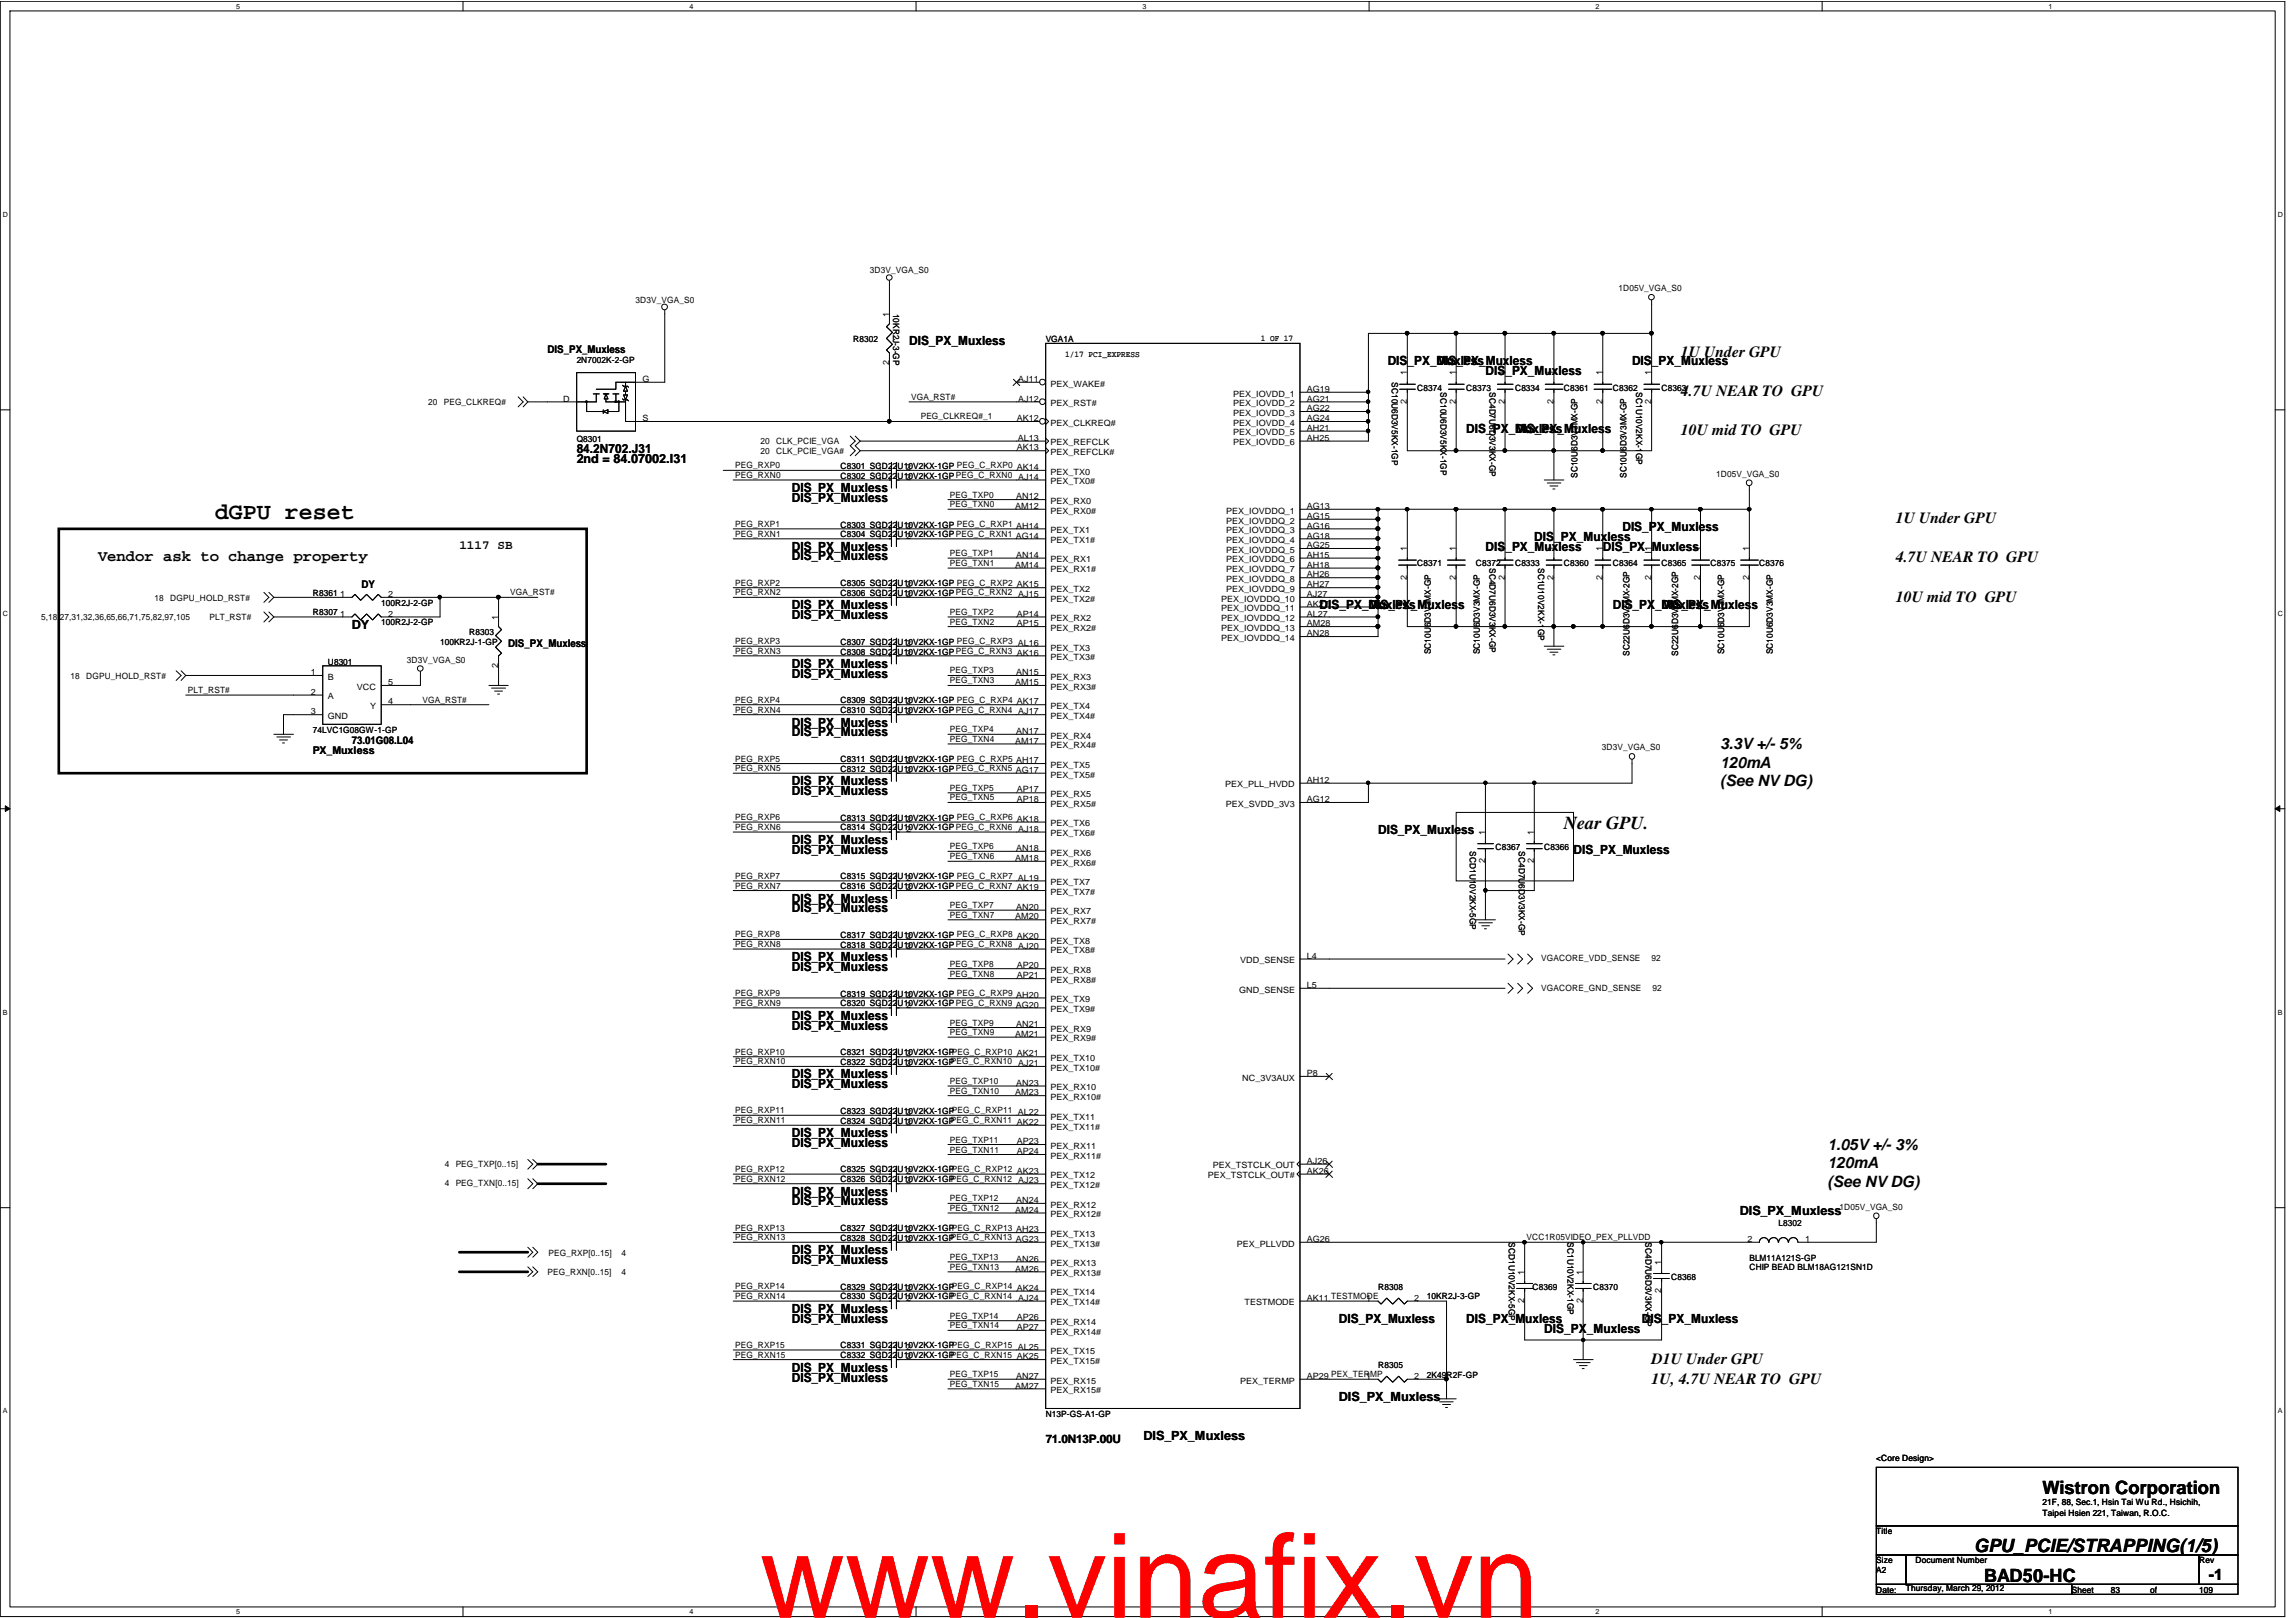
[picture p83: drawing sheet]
<svg xmlns="http://www.w3.org/2000/svg" width="275mm" height="194mm" viewBox="0 0 275 194" stroke-linecap="round" stroke-linejoin="round" font-family="sans-serif">
<defs><g id="words">
<text font-size="14.1" fill="#f00" x="91" y="193.8">www.vinafix.vn</text>
<text font-size="2.8" x="25.8" y="62.2">dGPU reset</text>
<g font-size="2.2">
<text x="187.3" y="99.3">Near GPU.</text>
<text x="244.7" y="178.9">Wistron Corporation</text>
<text x="236.5" y="186">GPU_PCIE/STRAPPING(1/5)</text>
<text x="237.7" y="189.5">BAD50-HC</text>
</g>
<g font-size="1.9">
<text x="201.4" y="47.5">4.7U NEAR TO GPU</text>
<text x="201.4" y="42.8">1U Under GPU</text>
<text x="201.4" y="52.2">10U mid TO GPU</text>
<text x="227.1" y="62.7">1U Under GPU</text>
<text x="11.7" y="67.3">Vendor ask to change property</text>
<text x="227.1" y="67.4">4.7U NEAR TO GPU</text>
<text x="227.1" y="72.1">10U mid TO GPU</text>
<text x="206.1" y="89.7">3.3V +/- 5%</text>
<text x="206.1" y="91.9">120mA</text>
<text x="206.1" y="94.2">(See NV DG)</text>
<text x="218.9" y="137.7">1.05V +/- 3%</text>
<text x="218.9" y="139.9">120mA</text>
<text x="218.9" y="142.1">(See NV DG)</text>
<text x="197.9" y="163.4">D1U Under GPU</text>
<text x="197.9" y="165.7">1U, 4.7U NEAR TO GPU</text>
<text x="264.6" y="189.2">-1</text>
</g>
<g font-size="1.5">
<text x="108.9" y="41.4">DIS_PX_Muxless</text>
<text x="166.2" y="43.7">DIS_PX_Muxless</text>
<text x="172.1" y="43.7">DIS_PX_Muxless</text>
<text x="178" y="44.9">DIS_PX_Muxless</text>
<text x="195.5" y="43.7">DIS_PX_Muxless</text>
<text x="175.6" y="51.9">DIS_PX_Muxless</text>
<text x="181.5" y="51.9">DIS_PX_Muxless</text>
<text x="69.1" y="55.4">2nd = 84.07002.I31</text>
<text x="69.1" y="54.3">84.2N702.J31</text>
<text x="94.8" y="58.9">DIS_PX_Muxless</text>
<text x="55" y="65.8">1117 SB</text>
<text x="94.8" y="66">DIS_PX_Muxless</text>
<text x="94.8" y="60.1">DIS_PX_Muxless</text>
<text x="178" y="66">DIS_PX_Muxless</text>
<text x="183.8" y="64.8">DIS_PX_Muxless</text>
<text x="192" y="66">DIS_PX_Muxless</text>
<text x="194.4" y="63.6">DIS_PX_Muxless</text>
<text x="94.8" y="67.1">DIS_PX_Muxless</text>
<text x="42.2" y="75.3">DY</text>
<text x="94.8" y="73">DIS_PX_Muxless</text>
<text x="94.8" y="74.1">DIS_PX_Muxless</text>
<text x="158.1" y="73">DIS_PX_Muxless</text>
<text x="163.9" y="73">DIS_PX_Muxless</text>
<text x="193.2" y="73">DIS_PX_Muxless</text>
<text x="199.1" y="73">DIS_PX_Muxless</text>
<text x="94.8" y="81.2">DIS_PX_Muxless</text>
<text x="94.8" y="80">DIS_PX_Muxless</text>
<text x="94.8" y="87">DIS_PX_Muxless</text>
<text x="94.8" y="88.2">DIS_PX_Muxless</text>
<text x="94.8" y="95.2">DIS_PX_Muxless</text>
<text x="94.8" y="94">DIS_PX_Muxless</text>
<text x="94.8" y="101.1">DIS_PX_Muxless</text>
<text x="165.1" y="99.9">DIS_PX_Muxless</text>
<text x="94.8" y="102.3">DIS_PX_Muxless</text>
<text x="188.5" y="102.3">DIS_PX_Muxless</text>
<text x="94.8" y="109.3">DIS_PX_Muxless</text>
<text x="94.8" y="108.1">DIS_PX_Muxless</text>
<text x="94.8" y="116.3">DIS_PX_Muxless</text>
<text x="94.8" y="115.1">DIS_PX_Muxless</text>
<text x="94.8" y="122.2">DIS_PX_Muxless</text>
<text x="94.8" y="123.3">DIS_PX_Muxless</text>
<text x="94.8" y="130.4">DIS_PX_Muxless</text>
<text x="94.8" y="129.2">DIS_PX_Muxless</text>
<text x="94.8" y="136.2">DIS_PX_Muxless</text>
<text x="94.8" y="137.4">DIS_PX_Muxless</text>
<text x="94.8" y="143.2">DIS_PX_Muxless</text>
<text x="94.8" y="144.4">DIS_PX_Muxless</text>
<text x="208.4" y="145.6">DIS_PX_Muxless</text>
<text x="94.8" y="151.4">DIS_PX_Muxless</text>
<text x="94.8" y="150.2">DIS_PX_Muxless</text>
<text x="94.8" y="157.3">DIS_PX_Muxless</text>
<text x="94.8" y="158.4">DIS_PX_Muxless</text>
<text x="160.4" y="158.4">DIS_PX_Muxless</text>
<text x="175.6" y="158.4">DIS_PX_Muxless</text>
<text x="185" y="159.6">DIS_PX_Muxless</text>
<text x="196.7" y="158.4">DIS_PX_Muxless</text>
<text x="94.8" y="164.3">DIS_PX_Muxless</text>
<text x="94.8" y="165.5">DIS_PX_Muxless</text>
<text x="160.4" y="167.8">DIS_PX_Muxless</text>
<text x="137" y="172.5">DIS_PX_Muxless</text>
</g>
<text font-size="1.4" x="125.3" y="172.8">71.0N13P.00U</text>
<g font-size="1.3">
<text x="65.6" y="42.3">DIS_PX_Muxless</text>
<text x="43.3" y="70.4">DY</text>
<text x="60.9" y="77.4">DIS_PX_Muxless</text>
<text x="42.2" y="89.2">73.01G08.L04</text>
<text x="37.5" y="90.3">PX_Muxless</text>
</g>
<g font-size="1">
<text x="104.2" y="32.7">3D3V_VGA_S0</text>
<text x="193.9" y="34.8">1D05V_VGA_S0</text>
<text x="76.1" y="36.3">3D3V_VGA_S0</text>
<text x="102.2" y="40.9">R8302</text>
<text x="106.5" y="37.9" transform="rotate(-90 106.5 37.9)">1</text>
<text x="107" y="37.6" transform="rotate(90 107 37.6)">10KR2J-3-GP</text>
<text x="125.3" y="40.9">VGA1A</text>
<text x="151" y="40.8">1 OF 17</text>
<text x="69.1" y="43.5">2N7002K-2-GP</text>
<text x="77" y="45.7">G</text>
<text x="106.5" y="43.7" transform="rotate(-90 106.5 43.7)">2</text>
<text x="109.1" y="47.9">VGA_RST#</text>
<text x="122" y="45.7">AJ11</text>
<text x="125.9" y="46.3">PEX_WAKE#</text>
<text x="127.6" y="42.8">1/17 PCI_EXPRESS</text>
<text x="147.7" y="47.5">PEX_IOVDD_1</text>
<text x="156.6" y="46.9">AG19</text>
<text x="166.7" y="45.8" transform="rotate(90 166.7 45.8)">SC10U6D3V5KX-1GP</text>
<text x="168.6" y="45" transform="rotate(-90 168.6 45)">1</text>
<text x="169.8" y="46.8">C8374</text>
<text x="172.6" y="47" transform="rotate(90 172.6 47)">SC10U6D3V5KX-1GP</text>
<text x="174.4" y="45" transform="rotate(-90 174.4 45)">1</text>
<text x="175.6" y="46.8">C8373</text>
<text x="178.4" y="47" transform="rotate(90 178.4 47)">SC4D7U6D3V3KX-GP</text>
<text x="180.3" y="45" transform="rotate(-90 180.3 45)">1</text>
<text x="181.5" y="46.8">C8334</text>
<text x="186.1" y="45" transform="rotate(-90 186.1 45)">1</text>
<text x="187.3" y="46.8">C8361</text>
<text x="192" y="45" transform="rotate(-90 192 45)">1</text>
<text x="193.2" y="46.8">C8362</text>
<text x="196" y="47" transform="rotate(90 196 47)">SC1U10V2KX-1GP</text>
<text x="197.8" y="45" transform="rotate(-90 197.8 45)">1</text>
<text x="199.1" y="46.8">C8363</text>
<text x="51.3" y="48.5">20</text>
<text x="53.2" y="48.5">PEG_CLKREQ#</text>
<text x="67.5" y="48.1">D</text>
<text x="69.1" y="53">Q8301</text>
<text x="77" y="50.4">S</text>
<text x="91.1" y="53.2">20</text>
<text x="93" y="53.2">CLK_PCIE_VGA</text>
<text x="110.3" y="50.2">PEG_CLKREQ#_1</text>
<text x="121.8" y="54">AK13</text>
<text x="121.8" y="50.4">AK12</text>
<text x="121.9" y="52.8">AL13</text>
<text x="122" y="48.1">AJ12</text>
<text x="125.9" y="53.4">PEX_REFCLK</text>
<text x="125.9" y="51">PEX_CLKREQ#</text>
<text x="125.9" y="48.7">PEX_RST#</text>
<text x="147.7" y="53.4">PEX_IOVDD_6</text>
<text x="147.7" y="52.2">PEX_IOVDD_5</text>
<text x="147.7" y="51">PEX_IOVDD_4</text>
<text x="147.7" y="49.8">PEX_IOVDD_3</text>
<text x="147.7" y="48.7">PEX_IOVDD_2</text>
<text x="156.6" y="52.8">AH25</text>
<text x="156.6" y="51.6">AH21</text>
<text x="156.6" y="50.4">AG24</text>
<text x="156.6" y="49.3">AG22</text>
<text x="156.6" y="48.1">AG21</text>
<text x="168.6" y="48.4" transform="rotate(-90 168.6 48.4)">2</text>
<text x="174.4" y="48.4" transform="rotate(-90 174.4 48.4)">2</text>
<text x="180.3" y="48.4" transform="rotate(-90 180.3 48.4)">2</text>
<text x="186.1" y="48.4" transform="rotate(-90 186.1 48.4)">2</text>
<text x="192" y="48.4" transform="rotate(-90 192 48.4)">2</text>
<text x="197.8" y="48.4" transform="rotate(-90 197.8 48.4)">2</text>
<text x="88.1" y="56.1">PEG_RXP0</text>
<text x="88.1" y="57.3">PEG_RXN0</text>
<text x="91.1" y="54.4">20</text>
<text x="93" y="54.4">CLK_PCIE_VGA#</text>
<text x="100.7" y="56.1">C8301 SCD22U10V2KX-1GP PEG_C_RXP0 AK14</text>
<text x="100.7" y="57.3">C8302 SCD22U10V2KX-1GPPEG_C_RXN0 AJ14</text>
<text x="105.1" y="56.3">1</text>
<text x="105.1" y="57.5">1</text>
<text x="108.5" y="56.3">2</text>
<text x="108.5" y="57.5">2</text>
<text x="113.8" y="59.6">PEG_TXP0</text>
<text x="121.7" y="59.8">AN12</text>
<text x="125.9" y="58">PEX_TX0#</text>
<text x="125.9" y="56.9">PEX_TX0</text>
<text x="125.9" y="54.5">PEX_REFCLK#</text>
<text x="189" y="57.3" transform="rotate(-90 189 57.3)">SC10U6D3V3MX-GP</text>
<text x="194.8" y="57.3" transform="rotate(-90 194.8 57.3)">SC10U6D3V3MX-GP</text>
<text x="205.6" y="57.1">1D05V_VGA_S0</text>
<text x="88.1" y="63.1">PEG_RXP1</text>
<text x="88.1" y="64.3">PEG_RXN1</text>
<text x="100.7" y="63.2">C8303 SCD22U10V2KX-1GP PEG_C_RXP1 AH14</text>
<text x="100.7" y="64.3">C8304 SCD22U10V2KX-1GPPEG_C_RXN1 AG14</text>
<text x="105.1" y="63.3">1</text>
<text x="105.1" y="64.5">1</text>
<text x="108.5" y="63.3">2</text>
<text x="108.5" y="64.5">2</text>
<text x="113.8" y="60.8">PEG_TXN0</text>
<text x="121.6" y="61">AM12</text>
<text x="125.9" y="65.1">PEX_TX1#</text>
<text x="125.9" y="63.9">PEX_TX1</text>
<text x="125.9" y="61.5">PEX_RX0#</text>
<text x="125.9" y="60.4">PEX_RX0</text>
<text x="146.9" y="65.1">PEX_IOVDDQ_4</text>
<text x="146.9" y="63.9">PEX_IOVDDQ_3</text>
<text x="146.9" y="62.7">PEX_IOVDDQ_2</text>
<text x="146.9" y="61.5">PEX_IOVDDQ_1</text>
<text x="156.6" y="65.7">AG25</text>
<text x="156.6" y="64.5">AG18</text>
<text x="156.6" y="63.3">AG16</text>
<text x="156.6" y="62.2">AG15</text>
<text x="156.6" y="61">AG13</text>
<text x="18.5" y="71.9">18</text>
<text x="20.4" y="71.9">DGPU_HOLD_RST#</text>
<text x="37.5" y="71.4">R8361</text>
<text x="40.7" y="71.5">1</text>
<text x="46.5" y="71.5">2</text>
<text x="61.1" y="71.3">VGA_RST#</text>
<text x="88.1" y="71.3">PEG_RXN2</text>
<text x="88.1" y="70.2">PEG_RXP2</text>
<text x="100.7" y="70.2">C8305 SCD22U10V2KX-1GP PEG_C_RXP2 AK15</text>
<text x="100.7" y="71.4">C8306 SCD22U10V2KX-1GPPEG_C_RXN2 AJ15</text>
<text x="105.1" y="70.4">1</text>
<text x="105.1" y="71.5">1</text>
<text x="108.5" y="70.4">2</text>
<text x="108.5" y="71.5">2</text>
<text x="113.8" y="67.8">PEG_TXN1</text>
<text x="113.8" y="66.6">PEG_TXP1</text>
<text x="121.6" y="68">AM14</text>
<text x="121.7" y="66.8">AN14</text>
<text x="125.9" y="70.9">PEX_TX2</text>
<text x="125.9" y="68.6">PEX_RX1#</text>
<text x="125.9" y="67.4">PEX_RX1</text>
<text x="146.9" y="70.9">PEX_IOVDDQ_9</text>
<text x="146.9" y="69.7">PEX_IOVDDQ_8</text>
<text x="146.9" y="68.6">PEX_IOVDDQ_7</text>
<text x="146.9" y="67.4">PEX_IOVDDQ_6</text>
<text x="146.9" y="66.2">PEX_IOVDDQ_5</text>
<text x="156.6" y="70.4">AH27</text>
<text x="156.6" y="69.2">AH26</text>
<text x="156.6" y="68">AH18</text>
<text x="156.6" y="66.8">AH15</text>
<text x="156.6" y="71.5">AJ27</text>
<text x="168.6" y="69.5" transform="rotate(-90 168.6 69.5)">2</text>
<text x="168.6" y="66" transform="rotate(-90 168.6 66)">1</text>
<text x="169.8" y="67.8">C8371</text>
<text x="174.4" y="69.5" transform="rotate(-90 174.4 69.5)">2</text>
<text x="174.4" y="66" transform="rotate(-90 174.4 66)">1</text>
<text x="176.8" y="67.8">C8372</text>
<text x="178.4" y="68" transform="rotate(90 178.4 68)">SC4D7U6D3V3KX-GP</text>
<text x="180.3" y="69.5" transform="rotate(-90 180.3 69.5)">2</text>
<text x="180.3" y="66" transform="rotate(-90 180.3 66)">1</text>
<text x="181.5" y="67.8">C8333</text>
<text x="184.3" y="68" transform="rotate(90 184.3 68)">SC1U10V2KX-1GP</text>
<text x="186.1" y="69.5" transform="rotate(-90 186.1 69.5)">2</text>
<text x="186.1" y="66" transform="rotate(-90 186.1 66)">1</text>
<text x="187.3" y="67.8">C8360</text>
<text x="192" y="69.5" transform="rotate(-90 192 69.5)">2</text>
<text x="192" y="66" transform="rotate(-90 192 66)">1</text>
<text x="193.2" y="67.8">C8364</text>
<text x="197.8" y="69.5" transform="rotate(-90 197.8 69.5)">2</text>
<text x="197.8" y="66" transform="rotate(-90 197.8 66)">1</text>
<text x="199.1" y="67.8">C8365</text>
<text x="203.7" y="69.5" transform="rotate(-90 203.7 69.5)">2</text>
<text x="203.7" y="66" transform="rotate(-90 203.7 66)">1</text>
<text x="204.9" y="67.8">C8375</text>
<text x="209.5" y="69.5" transform="rotate(-90 209.5 69.5)">2</text>
<text x="209.5" y="66" transform="rotate(-90 209.5 66)">1</text>
<text x="210.8" y="67.8">C8376</text>
<text x="4.9" y="74.3">5,18,27,31,32,36,65,66,71,75,82,97,105</text>
<text x="25.1" y="74.3">PLT_RST#</text>
<text x="37.5" y="73.7">R8307</text>
<text x="40.7" y="73.9">1</text>
<text x="45.7" y="72.5">100R2J-2-GP</text>
<text x="45.7" y="74.9">100R2J-2-GP</text>
<text x="46.5" y="73.9">2</text>
<text x="52.7" y="77.2">100KR2J-1-GP</text>
<text x="56.2" y="76.1">R8303</text>
<text x="59.7" y="74.2" transform="rotate(-90 59.7 74.2)">1</text>
<text x="88.1" y="77.2">PEG_RXP3</text>
<text x="100.7" y="77.2">C8307 SCD22U10V2KX-1GP PEG_C_RXP3 AL16</text>
<text x="105.1" y="77.4">1</text>
<text x="108.5" y="77.4">2</text>
<text x="113.8" y="73.7">PEG_TXP2</text>
<text x="113.8" y="74.8">PEG_TXN2</text>
<text x="121.8" y="75">AP15</text>
<text x="121.8" y="73.9">AP14</text>
<text x="125.9" y="77.9">PEX_TX3</text>
<text x="125.9" y="75.6">PEX_RX2#</text>
<text x="125.9" y="74.4">PEX_RX2</text>
<text x="125.9" y="72.1">PEX_TX2#</text>
<text x="146.3" y="76.8">PEX_IOVDDQ_14</text>
<text x="146.3" y="75.6">PEX_IOVDDQ_13</text>
<text x="146.3" y="74.4">PEX_IOVDDQ_12</text>
<text x="146.3" y="73.2">PEX_IOVDDQ_11</text>
<text x="146.3" y="72.1">PEX_IOVDDQ_10</text>
<text x="156.6" y="76.2">AN28</text>
<text x="156.6" y="75">AM28</text>
<text x="156.6" y="73.9">AL27</text>
<text x="156.6" y="72.7">AK27</text>
<text x="8.4" y="81.3">18</text>
<text x="10.3" y="81.3">DGPU_HOLD_RST#</text>
<text x="22.5" y="83">PLT_RST#</text>
<text x="37.2" y="80.9">1</text>
<text x="37.2" y="83.2">2</text>
<text x="39.3" y="81.4">B</text>
<text x="39.3" y="83.8">A</text>
<text x="39.3" y="79.7">U8301</text>
<text x="42.8" y="82.6">VCC</text>
<text x="46.5" y="82.1">5</text>
<text x="48.7" y="79.4">3D3V_VGA_S0</text>
<text x="59.7" y="80" transform="rotate(-90 59.7 80)">2</text>
<text x="88.1" y="78.3">PEG_RXN3</text>
<text x="100.7" y="78.4">C8308 SCD22U10V2KX-1GPPEG_C_RXN3 AK16</text>
<text x="105.1" y="78.5">1</text>
<text x="108.5" y="78.5">2</text>
<text x="113.8" y="81.9">PEG_TXN3</text>
<text x="113.8" y="80.7">PEG_TXP3</text>
<text x="121.6" y="82.1">AM15</text>
<text x="121.7" y="80.9">AN15</text>
<text x="125.9" y="82.6">PEX_RX3#</text>
<text x="125.9" y="81.4">PEX_RX3</text>
<text x="125.9" y="79.1">PEX_TX3#</text>
<text x="171.4" y="78.4" transform="rotate(-90 171.4 78.4)">SC10U6D3V3MX-GP</text>
<text x="177.3" y="78.4" transform="rotate(-90 177.3 78.4)">SC10U6D3V3MX-GP</text>
<text x="195.2" y="78.6" transform="rotate(-90 195.2 78.6)">SC22U6D3V5MX-2GP</text>
<text x="201" y="78.6" transform="rotate(-90 201 78.6)">SC22U6D3V5MX-2GP</text>
<text x="206.5" y="78.4" transform="rotate(-90 206.5 78.4)">SC10U6D3V3MX-GP</text>
<text x="212.4" y="78.4" transform="rotate(-90 212.4 78.4)">SC10U6D3V3MX-GP</text>
<text x="37.2" y="85.6">3</text>
<text x="37.5" y="87.8">74LVC1G08GW-1-GP</text>
<text x="39.3" y="86.1">GND</text>
<text x="44.4" y="84.9">Y</text>
<text x="46.5" y="84.4">4</text>
<text x="50.6" y="84.2">VGA_RST#</text>
<text x="88.1" y="85.4">PEG_RXN4</text>
<text x="88.1" y="84.2">PEG_RXP4</text>
<text x="100.7" y="84.3">C8309 SCD22U10V2KX-1GP PEG_C_RXP4 AK17</text>
<text x="100.7" y="85.4">C8310 SCD22U10V2KX-1GPPEG_C_RXN4 AJ17</text>
<text x="105.1" y="84.4">1</text>
<text x="105.1" y="85.6">1</text>
<text x="108.5" y="84.4">2</text>
<text x="108.5" y="85.6">2</text>
<text x="113.8" y="88.9">PEG_TXN4</text>
<text x="113.8" y="87.7">PEG_TXP4</text>
<text x="121.6" y="89.1">AM17</text>
<text x="121.7" y="87.9">AN17</text>
<text x="125.9" y="89.6">PEX_RX4#</text>
<text x="125.9" y="88.5">PEX_RX4</text>
<text x="125.9" y="86.1">PEX_TX4#</text>
<text x="125.9" y="84.9">PEX_TX4</text>
<text x="191.9" y="89.9">3D3V_VGA_S0</text>
<text x="88.1" y="91.2">PEG_RXP5</text>
<text x="88.1" y="92.4">PEG_RXN5</text>
<text x="100.7" y="92.5">C8312 SCD22U10V2KX-1GPPEG_C_RXN5 AG17</text>
<text x="100.7" y="91.3">C8311 SCD22U10V2KX-1GP PEG_C_RXP5 AH17</text>
<text x="105.1" y="92.6">1</text>
<text x="105.1" y="91.4">1</text>
<text x="108.5" y="92.6">2</text>
<text x="108.5" y="91.4">2</text>
<text x="113.8" y="94.7">PEG_TXP5</text>
<text x="113.8" y="95.9">PEG_TXN5</text>
<text x="121.8" y="94.9">AP17</text>
<text x="125.9" y="95.5">PEX_RX5</text>
<text x="125.9" y="93.1">PEX_TX5#</text>
<text x="125.9" y="92">PEX_TX5</text>
<text x="146.8" y="94.3">PEX_PLL_HVDD</text>
<text x="156.6" y="93.8">AH12</text>
<text x="88.1" y="99.4">PEG_RXN6</text>
<text x="88.1" y="98.2">PEG_RXP6</text>
<text x="100.7" y="99.5">C8314 SCD22U10V2KX-1GPPEG_C_RXN6 AJ18</text>
<text x="100.7" y="98.3">C8313 SCD22U10V2KX-1GP PEG_C_RXP6 AK18</text>
<text x="105.1" y="99.6">1</text>
<text x="105.1" y="98.4">1</text>
<text x="108.5" y="99.6">2</text>
<text x="108.5" y="98.4">2</text>
<text x="113.8" y="101.7">PEG_TXP6</text>
<text x="121.7" y="101.9">AN18</text>
<text x="121.8" y="96.1">AP18</text>
<text x="125.9" y="100.2">PEX_TX6#</text>
<text x="125.9" y="99">PEX_TX6</text>
<text x="125.9" y="96.6">PEX_RX5#</text>
<text x="146.9" y="96.6">PEX_SVDD_3V3</text>
<text x="156.6" y="96.1">AG12</text>
<text x="176.1" y="102" transform="rotate(90 176.1 102)">SCD1U10V2KX-5GP</text>
<text x="177.9" y="100" transform="rotate(-90 177.9 100)">1</text>
<text x="179.1" y="101.8">C8367</text>
<text x="181.9" y="102" transform="rotate(90 181.9 102)">SC4D7U6D3V3KX-GP</text>
<text x="183.8" y="100" transform="rotate(-90 183.8 100)">1</text>
<text x="185" y="101.8">C8366</text>
<text x="88.1" y="105.3">PEG_RXP7</text>
<text x="88.1" y="106.4">PEG_RXN7</text>
<text x="100.7" y="106.5">C8316 SCD22U10V2KX-1GPPEG_C_RXN7 AK19</text>
<text x="100.7" y="105.3">C8315 SCD22U10V2KX-1GP PEG_C_RXP7 AL19</text>
<text x="105.1" y="106.6">1</text>
<text x="105.1" y="105.5">1</text>
<text x="108.5" y="106.6">2</text>
<text x="108.5" y="105.5">2</text>
<text x="113.8" y="102.9">PEG_TXN6</text>
<text x="121.6" y="103.1">AM18</text>
<text x="125.9" y="107.2">PEX_TX7#</text>
<text x="125.9" y="106">PEX_TX7</text>
<text x="125.9" y="103.7">PEX_RX6#</text>
<text x="125.9" y="102.5">PEX_RX6</text>
<text x="177.9" y="103.4" transform="rotate(-90 177.9 103.4)">2</text>
<text x="183.8" y="103.4" transform="rotate(-90 183.8 103.4)">2</text>
<text x="88.1" y="113.4">PEG_RXN8</text>
<text x="88.1" y="112.3">PEG_RXP8</text>
<text x="100.7" y="113.5">C8318 SCD22U10V2KX-1GPPEG_C_RXN8 AJ20</text>
<text x="100.7" y="112.4">C8317 SCD22U10V2KX-1GP PEG_C_RXP8 AK20</text>
<text x="105.1" y="113.6">1</text>
<text x="105.1" y="112.5">1</text>
<text x="108.5" y="113.6">2</text>
<text x="108.5" y="112.5">2</text>
<text x="113.8" y="109.9">PEG_TXN7</text>
<text x="113.8" y="108.8">PEG_TXP7</text>
<text x="121.6" y="110.1">AM20</text>
<text x="121.7" y="109">AN20</text>
<text x="125.9" y="113">PEX_TX8</text>
<text x="125.9" y="110.7">PEX_RX7#</text>
<text x="125.9" y="109.5">PEX_RX7</text>
<text x="88.1" y="119.3">PEG_RXP9</text>
<text x="100.7" y="119.4">C8319 SCD22U10V2KX-1GP PEG_C_RXP9 AH20</text>
<text x="105.1" y="119.5">1</text>
<text x="108.5" y="119.5">2</text>
<text x="113.8" y="117">PEG_TXN8</text>
<text x="113.8" y="115.8">PEG_TXP8</text>
<text x="121.8" y="117.2">AP21</text>
<text x="121.8" y="116">AP20</text>
<text x="125.9" y="117.7">PEX_RX8#</text>
<text x="125.9" y="116.5">PEX_RX8</text>
<text x="125.9" y="114.2">PEX_TX8#</text>
<text x="148.4" y="118.9">GND_SENSE</text>
<text x="148.6" y="115.4">VDD_SENSE</text>
<text x="156.6" y="118.3">L5</text>
<text x="156.6" y="114.8">L4</text>
<text x="184.6" y="118.7">VGACORE_GND_SENSE</text>
<text x="184.6" y="115.2">VGACORE_VDD_SENSE</text>
<text x="197.9" y="115.2">92</text>
<text x="198" y="118.7">92</text>
<text x="88.1" y="120.5">PEG_RXN9</text>
<text x="100.7" y="120.5">C8320 SCD22U10V2KX-1GPPEG_C_RXN9 AG20</text>
<text x="105.1" y="120.7">1</text>
<text x="108.5" y="120.7">2</text>
<text x="113.8" y="124">PEG_TXN9</text>
<text x="113.8" y="122.8">PEG_TXP9</text>
<text x="121.6" y="124.2">AM21</text>
<text x="121.7" y="123">AN21</text>
<text x="125.9" y="124.8">PEX_RX9#</text>
<text x="125.9" y="123.6">PEX_RX9</text>
<text x="125.9" y="121.2">PEX_TX9#</text>
<text x="125.9" y="120.1">PEX_TX9</text>
<text x="88.1" y="126.3">PEG_RXP10</text>
<text x="88.1" y="127.5">PEG_RXN10</text>
<text x="100.7" y="127.6">C8322 SCD22U10V2KX-1GPPEG_C_RXN10 AJ21</text>
<text x="100.7" y="126.4">C8321 SCD22U10V2KX-1GPPEG_C_RXP10 AK21</text>
<text x="105.1" y="127.7">1</text>
<text x="105.1" y="126.5">1</text>
<text x="108.5" y="127.7">2</text>
<text x="108.5" y="126.5">2</text>
<text x="113.8" y="129.8">PEG_TXP10</text>
<text x="113.8" y="131">PEG_TXN10</text>
<text x="121.6" y="131.2">AM23</text>
<text x="121.7" y="130">AN23</text>
<text x="125.9" y="131.8">PEX_RX10#</text>
<text x="125.9" y="130.6">PEX_RX10</text>
<text x="125.9" y="128.3">PEX_TX10#</text>
<text x="125.9" y="127.1">PEX_TX10</text>
<text x="148.8" y="129.4">NC_3V3AUX</text>
<text x="156.6" y="128.9">P8</text>
<text x="88.1" y="133.4">PEG_RXP11</text>
<text x="88.1" y="134.5">PEG_RXN11</text>
<text x="100.7" y="133.4">C8323 SCD22U10V2KX-1GPPEG_C_RXP11 AL22</text>
<text x="100.7" y="134.6">C8324 SCD22U10V2KX-1GPPEG_C_RXN11 AK22</text>
<text x="105.1" y="133.6">1</text>
<text x="105.1" y="134.7">1</text>
<text x="108.5" y="133.6">2</text>
<text x="108.5" y="134.7">2</text>
<text x="113.8" y="136.9">PEG_TXP11</text>
<text x="121.8" y="137.1">AP23</text>
<text x="125.9" y="137.6">PEX_RX11</text>
<text x="125.9" y="135.3">PEX_TX11#</text>
<text x="125.9" y="134.1">PEX_TX11</text>
<text x="53.3" y="139.8">4</text>
<text x="53.3" y="142.1">4</text>
<text x="54.6" y="139.8">PEG_TXP[0..15]</text>
<text x="54.6" y="142.1">PEG_TXN[0..15]</text>
<text x="88.1" y="141.6">PEG_RXN12</text>
<text x="88.1" y="140.4">PEG_RXP12</text>
<text x="100.7" y="141.6">C8326 SCD22U10V2KX-1GPPEG_C_RXN12 AJ23</text>
<text x="100.7" y="140.4">C8325 SCD22U10V2KX-1GPPEG_C_RXP12 AK23</text>
<text x="105.1" y="141.8">1</text>
<text x="105.1" y="140.6">1</text>
<text x="108.5" y="141.8">2</text>
<text x="108.5" y="140.6">2</text>
<text x="113.8" y="143.9">PEG_TXP12</text>
<text x="113.8" y="138.1">PEG_TXN11</text>
<text x="121.8" y="138.2">AP24</text>
<text x="125.9" y="142.3">PEX_TX12#</text>
<text x="125.9" y="141.2">PEX_TX12</text>
<text x="125.9" y="138.8">PEX_RX11#</text>
<text x="144.7" y="141.2">PEX_TSTCLK_OUT#</text>
<text x="145.3" y="140">PEX_TSTCLK_OUT</text>
<text x="156.6" y="140.6">AK26</text>
<text x="156.6" y="139.4">AJ26</text>
<text x="88.1" y="147.4">PEG_RXP13</text>
<text x="88.1" y="148.6">PEG_RXN13</text>
<text x="100.7" y="148.6">C8328 SCD22U10V2KX-1GPPEG_C_RXN13 AG23</text>
<text x="100.7" y="147.5">C8327 SCD22U10V2KX-1GPPEG_C_RXP13 AH23</text>
<text x="105.1" y="148.8">1</text>
<text x="105.1" y="147.6">1</text>
<text x="108.5" y="148.8">2</text>
<text x="108.5" y="147.6">2</text>
<text x="113.8" y="145.1">PEG_TXN12</text>
<text x="121.6" y="145.3">AM24</text>
<text x="121.7" y="144.1">AN24</text>
<text x="125.9" y="149.3">PEX_TX13#</text>
<text x="125.9" y="148.2">PEX_TX13</text>
<text x="125.9" y="145.8">PEX_RX12#</text>
<text x="125.9" y="144.7">PEX_RX12</text>
<text x="148.2" y="149.3">PEX_PLLVDD</text>
<text x="156.6" y="148.8">AG26</text>
<text x="180.7" y="148.8" transform="rotate(90 180.7 148.8)">SCD1U10V2KX-5GP</text>
<text x="182.9" y="148.6">VCC1R05VIDEO_PEX_PLLVDD</text>
<text x="187.8" y="148.8" transform="rotate(90 187.8 148.8)">SC1U10V2KX-1GP</text>
<text x="197.1" y="148.8" transform="rotate(90 197.1 148.8)">SC4D7U6D3V3KX-GP</text>
<text x="209.3" y="148.8">2</text>
<text x="213.1" y="146.9">L8302</text>
<text x="216.3" y="148.8">1</text>
<text x="220.4" y="144.9">1D05V_VGA_S0</text>
<text x="65.6" y="152.7">PEG_RXN[0..15]</text>
<text x="65.7" y="150.4">PEG_RXP[0..15]</text>
<text x="74.5" y="150.4">4</text>
<text x="74.5" y="152.7">4</text>
<text x="88.1" y="155.6">PEG_RXN14</text>
<text x="88.1" y="154.4">PEG_RXP14</text>
<text x="100.7" y="154.5">C8329 SCD22U10V2KX-1GPPEG_C_RXP14 AK24</text>
<text x="100.7" y="155.7">C8330 SCD22U10V2KX-1GPPEG_C_RXN14 AJ24</text>
<text x="105.1" y="154.6">1</text>
<text x="105.1" y="155.8">1</text>
<text x="108.5" y="154.6">2</text>
<text x="108.5" y="155.8">2</text>
<text x="113.8" y="152.1">PEG_TXN13</text>
<text x="113.8" y="150.9">PEG_TXP13</text>
<text x="121.6" y="152.3">AM26</text>
<text x="121.7" y="151.1">AN26</text>
<text x="125.9" y="155.2">PEX_TX14</text>
<text x="125.9" y="152.9">PEX_RX13#</text>
<text x="125.9" y="151.7">PEX_RX13</text>
<text x="156.6" y="155.8">AK11 TESTMODE</text>
<text x="163.7" y="155.8">1</text>
<text x="165.1" y="154.5">R8308</text>
<text x="169.4" y="155.8">2</text>
<text x="170.9" y="155.7">10KR2J-3-GP</text>
<text x="182.6" y="152.7" transform="rotate(-90 182.6 152.7)">1</text>
<text x="183.6" y="154.5">C8369</text>
<text x="189.6" y="152.7" transform="rotate(-90 189.6 152.7)">1</text>
<text x="190.9" y="154.5">C8370</text>
<text x="199" y="154.9" transform="rotate(-90 199 154.9)">2</text>
<text x="199" y="151.5" transform="rotate(-90 199 151.5)">1</text>
<text x="200.2" y="153.3">C8368</text>
<text x="209.6" y="151">BLM11A121S-GP</text>
<text x="209.6" y="152.1">CHIP BEAD BLM18AG121SN1D</text>
<text x="88.1" y="161.5">PEG_RXP15</text>
<text x="100.7" y="161.5">C8331 SCD22U10V2KX-1GPPEG_C_RXP15 AL25</text>
<text x="105.1" y="161.7">1</text>
<text x="108.5" y="161.7">2</text>
<text x="113.8" y="158">PEG_TXP14</text>
<text x="113.8" y="159.1">PEG_TXN14</text>
<text x="121.8" y="159.3">AP27</text>
<text x="121.8" y="158.2">AP26</text>
<text x="125.9" y="159.9">PEX_RX14#</text>
<text x="125.9" y="158.7">PEX_RX14</text>
<text x="125.9" y="156.4">PEX_TX14#</text>
<text x="149.1" y="156.4">TESTMODE</text>
<text x="182.6" y="156.1" transform="rotate(-90 182.6 156.1)">2</text>
<text x="189.6" y="156.1" transform="rotate(-90 189.6 156.1)">2</text>
<text x="88.1" y="162.6">PEG_RXN15</text>
<text x="100.7" y="162.7">C8332 SCD22U10V2KX-1GPPEG_C_RXN15 AK25</text>
<text x="105.1" y="162.8">1</text>
<text x="108.5" y="162.8">2</text>
<text x="113.8" y="166.1">PEG_TXN15</text>
<text x="113.8" y="165">PEG_TXP15</text>
<text x="121.6" y="166.3">AM27</text>
<text x="121.7" y="165.2">AN27</text>
<text x="125.9" y="166.9">PEX_RX15#</text>
<text x="125.9" y="165.7">PEX_RX15</text>
<text x="125.9" y="163.4">PEX_TX15#</text>
<text x="125.9" y="162.2">PEX_TX15</text>
<text x="148.6" y="165.7">PEX_TERMP</text>
<text x="156.6" y="165.2">AP29 PEX_TERMP</text>
<text x="163.7" y="165.2">1</text>
<text x="165.1" y="163.9">R8305</text>
<text x="169.4" y="165.2">2</text>
<text x="170.9" y="165">2K49R2F-GP</text>
<text x="125.3" y="169.7">N13P-GS-A1-GP</text>
<text x="224.8" y="175">&lt;Core Design&gt;</text>
<text x="224.8" y="183.8">Title</text>
<text x="244.7" y="180.3">21F, 88, Sec.1, Hsin Tai Wu Rd., Hsichih,</text>
<text x="244.7" y="181.5">Taipei Hsien 221, Taiwan, R.O.C.</text>
<text x="224.8" y="187.3">Size</text>
<text x="224.8" y="190.8">Date:</text>
<text x="224.8" y="188.5">A2</text>
<text x="228.3" y="190.6">Thursday, March 29, 2012</text>
<text x="229.5" y="187.3">Document Number</text>
<text x="248.2" y="190.8">Sheet</text>
<text x="252.9" y="190.8">83</text>
<text x="257.6" y="190.8">of</text>
<text x="263.4" y="187.3">Rev</text>
<text x="263.4" y="190.8">109</text>
</g>
<g font-size=".9">
<text x="28.3" y="1">5</text>
<text x="82.6" y="1">4</text>
<text x="136.9" y="1">3</text>
<text x="191.1" y="1">2</text>
<text x="245.4" y="1">1</text>
<text x=".4" y="26">D</text>
<text x="272.9" y="26">D</text>
<text x=".4" y="73.7">C</text>
<text x="272.9" y="73.7">C</text>
<text x=".4" y="121.5">B</text>
<text x="272.9" y="121.5">B</text>
<text x=".4" y="169.3">A</text>
<text x="272.9" y="169.3">A</text>
<text x="28.3" y="193.4">5</text>
<text x="82.6" y="193.4">4</text>
<text x="191.1" y="193.4">2</text>
<text x="245.4" y="193.4">1</text>
</g>
</g></defs>
<path d="M0 .2h273.7v193.4h-273.7zM1.2 1.3h271.4v191.2h-271.4z" fill="none" stroke="#000" stroke-width=".12"/>
<g fill="#fff">
<path d="M28.3 .3h.5v.9h-.5z"/>
<path d="M28.3 192.6h.5v1h-.5z"/>
</g>
<path d="M55.5 .2v1.1M55.5 192.5v1.1" fill="none" stroke="#000" stroke-width=".12"/>
<g fill="#fff">
<path d="M82.6 .3h.5v.9h-.5z"/>
<path d="M82.6 192.6h.5v1h-.5z"/>
</g>
<path d="M109.7 .2v1.1M109.7 192.5v1.1" fill="none" stroke="#000" stroke-width=".12"/>
<g fill="#fff">
<path d="M136.9 .3h.4v.9h-.4z"/>
<path d="M136.9 192.6h.4v1h-.4z"/>
</g>
<path d="M164 .2v1.1M164 192.5v1.1" fill="none" stroke="#000" stroke-width=".12"/>
<g fill="#fff">
<path d="M191.1 .3h.5v.9h-.5z"/>
<path d="M191.1 192.6h.5v1h-.5z"/>
</g>
<path d="M218.3 .2v1.1M218.3 192.5v1.1" fill="none" stroke="#000" stroke-width=".12"/>
<g fill="#fff">
<path d="M245.4 .3h.5v.9h-.5z"/>
<path d="M245.4 192.6h.5v1h-.5z"/>
<path d="M.4 25.2h.6v1h-.6z"/>
<path d="M272.9 25.2h.6v1h-.6z"/>
<path d="M.4 73h.6v.9h-.6z"/>
<path d="M272.9 73h.6v.9h-.6z"/>
</g>
<path d="M0 49.1h1.2M272.6 49.1h1.1" fill="none" stroke="#000" stroke-width=".12"/>
<g fill="#fff">
<path d="M.4 120.8h.5v.9h-.5z"/>
<path d="M272.9 120.8h.5v.9h-.5z"/>
</g>
<path d="M0 96.9h1.2M.6 96.5l.6 .4-.6 .3zM272.6 96.9l.5-.4v.7zM272.6 96.9h1.1" fill="none" stroke="#000" stroke-width=".12"/>
<path d="M.6 96.5l.6 .4-.6 .3zM272.6 96.9l.5-.4v.7z" fill="#000"/>
<g fill="#fff">
<path d="M.4 168.6h.5v.9h-.5z"/>
<path d="M272.9 168.6h.5v.9h-.5z"/>
</g>
<g fill="none" stroke="#000" stroke-width=".12">
<path d="M79.6 37.6v8.2M79.6 37.1v.5M106.6 33.6v5.2l-.4 .3 .7 .7-.7 .7 .7 .7-.7 .7 .4 .4v8.2M168.4 39.8h.3l.1 .1-.1 .2h-.1h-.2zM168.6 39.9h-4.7v7.1M168.6 39.9h5.8M168.6 39.9v6.1M174.3 39.8h.3v.1v.2h-.2h-.1zM174.4 39.9v6.1M174.4 39.9h5.9M180.1 39.8h.3l.1 .1-.1 .2h-.1h-.2zM180.3 39.9h5.9"/>
<path d="M180.3 39.9v6.1M186 39.8h.3l.1 .1-.1 .2h-.2h-.1zM186.2 39.9h5.8M186.2 39.9v6.1M191.8 39.8h.3l.1 .1-.1 .2h-.1h-.2zM192 39.9h5.9M192 39.9v6.1M197.7 39.8h.3l.1 .1-.1 .2h-.2h-.1zM197.9 36v3.9M197.9 39.9v6.1M62.1 47.5l.6 .6-.6 .6M62.7 47.5l.5 .6"/>
<path d="M63.2 48.1l-.5 .6M69.1 44.6h7v7h-7zM70.2 48h.1v.2h-.1zM70.3 48.1v1.2h2M71.1 47.2h.7M71.4 47.2v.9h-8.2M72.3 49.1v.4M72.3 49.3l.5-.2v.4zM72.3 47.2h.6M72.4 47.2h.4M72.6 47.2l.2 .6h-.4zM72.6 47.8v.3h2.3"/>
<path d="M73.4 47.2h.7M73.7 48h.1v.2h-.1zM73.8 47.2v.9M74 48h.2v.2h-.2zM74.1 48.3v1h-1.3M74.6 46.1l.1 .2h.5l.1 .1M74.6 47.8l.1 .1h.5l.1 .1M74.7 47.3h.5l-.3 .6zM74.9 47.9v2.6h31.7M74.9 45.8v.5M74.9 46.3l.3 .6h-.5zM74.9 46.9v.4"/>
<path d="M79.6 45.8h-5.8v.8h-2.4M86.6 56.3h20.2M87.8 57.5h17.6M101.9 52.2l.6 .6-.6 .6 .6 .6-.6 .6M102.5 52.2l.5 .6M103 54h22.3M103 52.8h22.3M103 52.8l-.5 .6 .5 .6M103 54l-.5 .6M106.4 50.3h.3l.1 .1-.1 .2-.2 .1-.1-.1zM106.6 50.5h15.2M106.8 55.4v1.9"/>
<path d="M107.4 56.3h17.9M107.4 55.4v1.9M108.9 48.1h12.9M113.6 59.8h11.7M125.3 57.5h-16.4M125.3 53.6l.3 .4-.3 .3M125.3 52.5l.3 .3-.3 .4M125.3 50.1l.3 .4-.3 .3M159.2 47h4.7M159.2 49.3h4.7M159.2 48.1h4.7M159.2 50.5h4.7"/>
<path d="M159.2 51.6h4.7M163.7 51.5h.3l.1 .1-.1 .2h-.1h-.2zM163.7 50.3h.3l.1 .1-.1 .2-.1 .1-.2-.1zM163.7 46.8h.3l.1 .1-.1 .2h-.1h-.2zM163.7 48h.3l.1 .1-.1 .2h-.1h-.2zM163.7 49.1h.3l.1 .2-.1 .1-.1 .1-.2-.1zM163.9 51.6v1.2h-4.7M163.9 50.5v1.1M163.9 48.1v1.2M163.9 49.3v1.2M163.9 47v1.1M167.7 46.6h1.8"/>
<path d="M167.7 46h1.8M168.6 46.6v7.4h5.8M173.5 46.6h1.9M173.5 46h1.9M174.3 53.8h.3v.2v.1l-.2 .1-.1-.1zM174.4 46.6v7.4M174.4 54h5.9M179.4 46h1.9M179.4 46.6h1.9M180.1 53.8h.3l.1 .2-.1 .1-.1 .1-.2-.1zM180.3 46.6v7.4M180.3 54h11.7"/>
<path d="M185 57.5h2.3M185.1 46.6h2.1M185.1 46h2.1M185.4 57.9h1.6M185.7 58.2h.9M186 53.8h.3l.1 .2-.1 .1-.2 .1-.1-.1zM186 58.6h.3M186.2 46.6v10.9M191 46.6h2.1M191 46h2.1M191.8 53.8h.3l.1 .2-.1 .1-.1 .1-.2-.1zM192 46.6v7.4h5.9v-7.4"/>
<path d="M196.9 46.6h1.9M196.9 46h1.9M209.6 58.2v2.8M31.6 71l.6 .6-.6 .5M31.6 73.3l.6 .6-.6 .6M32.2 71l.6 .6M32.2 73.3l.6 .6M32.8 71.6l-.6 .5M32.8 73.9l-.6 .6M38.7 79.8h7v7h-7zM52.5 71.4h.3l.1 .1-.1 .2-.1 .1-.2-.1zM52.7 71.6h7v2.3"/>
<path d="M52.7 71.6h-7l-.4-.4-.7 .7-.7-.7-.7 .7-.7-.7-.3 .4h-9.4M52.7 71.6v2.3h-7l-.4-.4-.7 .8-.7-.8-.7 .8-.7-.8-.3 .4h-9.4M59.5 71.4h.3l.1 .1-.1 .2-.1 .1-.2-.1zM59.7 71.6h4.7M59.7 79.8v2.3M87.8 63.3h19M87.8 64.5h19M87.8 77.4h17.6M87.8 71.6h19M87.8 70.4h19M87.8 78.6h19M106.8 77.6v1.9"/>
<path d="M106.8 62.4v1.9M106.8 69.4v1.9M106.8 70.6v1.9M106.8 63.6v1.9M107.4 70.4h17.9M107.4 78.6h17.9M107.4 64.5h17.9M107.4 63.3h17.9M107.4 71.6h17.9M107.4 77.6v1.9M107.4 62.4v1.9M107.4 69.4v1.9"/>
<path d="M107.4 70.6v1.9M107.4 63.6v1.9M108.9 77.4h16.4M113.6 68h11.7M113.6 66.9h11.7M113.6 61h11.7M113.6 73.9h11.7M113.6 75.1h11.7M159.2 65.7h5.9M159.2 73.9h5.9M159.2 62.2h5.9M159.2 70.4h5.9"/>
<path d="M159.2 75.1h5.9M159.2 63.3h5.9M159.2 71.6h5.9M159.2 68h5.9M159.2 64.5h5.9M159.2 72.7h5.9M159.2 69.2h5.9M159.2 66.9h5.9M159.2 61h5.9M164.9 60.9h.3l.1 .1-.1 .1-.2 .1-.1-.1zM164.9 62h.3l.1 .2-.1 .1-.2 .1-.1-.1zM164.9 66.7h.3l.1 .2-.1 .1-.2 .1-.1-.1z"/>
<path d="M164.9 65.5h.3l.1 .2-.1 .1-.2 .1-.1-.1zM164.9 64.4h.3l.1 .1-.1 .1-.2 .1-.1-.1zM164.9 63.2h.3l.1 .1-.1 .2h-.2h-.1zM164.9 69h.3l.1 .2-.1 .1-.2 .1-.1-.1zM164.9 67.9h.3l.1 .1-.1 .2h-.2h-.1zM164.9 71.4h.3l.1 .1-.1 .2-.2 .1-.1-.1zM164.9 70.2h.3l.1 .2-.1 .1-.2 .1-.1-.1zM164.9 74.9h.3l.1 .1-.1 .2-.2 .1-.1-.1zM164.9 73.7h.3l.1 .2-.1 .1-.2 .1-.1-.1zM164.9 72.6h.3l.1 .1-.1 .1-.2 .1-.1-.1zM165.1 65.7v1.2M165.1 61v1.2"/>
<path d="M165.1 63.3v1.2M165.1 62.2v1.1M165.1 68v1.2M165.1 70.4v1.2M165.1 73.9v1.2M165.1 72.7v1.2M165.1 64.5v1.2M165.1 75.1v1.2h-5.9M165.1 71.6v1.1M165.1 69.2v1.2M165.1 66.9v1.1M165.1 61h3.5"/>
<path d="M167.6 67.7h2.1M167.6 67.1h2.1M168.4 60.9h.3l.1 .1-.1 .1-.1 .1-.2-.1zM168.6 61h5.8M168.6 67.7v7.4h5.8M168.6 61v6.1M173.4 67.7h2.1M173.4 67.1h2.1M174.3 60.9h.3v.1v.1l-.2 .1-.1-.1zM174.3 74.9h.3v.1v.2l-.2 .1-.1-.1zM174.4 67.7v7.4M174.4 61v6.1"/>
<path d="M174.4 61h5.9M174.4 75.1h5.9M179.4 67.1h1.9M179.4 67.7h1.9M180.1 74.9h.3l.1 .1-.1 .2-.1 .1-.2-.1zM180.1 60.9h.3l.1 .1-.1 .1-.1 .1-.2-.1zM180.3 61v6.1M180.3 67.7v7.4M180.3 61h5.9M180.3 75.1h5.9M185 77.4h2.3M185.4 77.8h1.6"/>
<path d="M185.7 78.1h.9M186 74.9h.3l.1 .1-.1 .2-.2 .1-.1-.1zM186 60.9h.3l.1 .1-.1 .1-.2 .1-.1-.1zM186 78.4h.3M186.2 61h5.8M186.2 61v4.7M186.2 69.2v5.9M186.2 75.1v2.3M188.3 74.9h.3l.1 .1-.1 .2-.1 .1-.2-.1zM191.1 67.7h1.9M191.1 67.1h1.9M191.8 60.9h.3l.1 .1-.1 .1-.1 .1-.2-.1z"/>
<path d="M191.8 74.9h.3l.1 .1-.1 .2-.1 .1-.2-.1zM192 61h5.9M192 61v6.1M192 67.7v7.4M192 75.1h5.9M192 75.1h-5.8M196.9 67.7h1.9M196.9 67.1h1.9M197.7 74.9h.3l.1 .1-.1 .2-.2 .1-.1-.1zM197.7 60.9h.3l.1 .1-.1 .1-.2 .1-.1-.1zM197.9 75.1h5.8M197.9 61h5.8"/>
<path d="M197.9 61v6.1M197.9 67.7v7.4M202.7 67.7h2.1M202.7 67.1h2.1M203.5 74.9h.3l.1 .1-.1 .2-.1 .1-.2-.1zM203.5 60.9h.3l.1 .1-.1 .1-.1 .1-.2-.1zM203.7 67.7v7.4M203.7 61v6.1M203.7 61h5.9M208.5 67.7h2.1M208.5 67.1h2.1M209.4 60.9h.3l.1 .1-.1 .1-.2 .1-.1-.1z"/>
<path d="M209.6 61v6.1M209.6 67.7v7.4h-5.9M21.1 80.4l.6 .5-.6 .6M21.7 80.4l.6 .5M22.3 80.9l-.6 .6M22.3 80.9h16.4M22.3 83.3h16.4M32.8 88h2.4M33.2 88.3h1.6M33.5 88.6h.9M33.8 89h.3M38.7 85.6h-4.7v2.4"/>
<path d="M45.7 84.4h12.9M50.4 80.4v1.7h-4.7M58.6 82.1h2.3M58.9 82.4h1.7M59.2 82.8h1M59.6 83.1h.2M87.8 99.7h19M87.8 91.5h19M87.8 92.6h19M87.8 85.6h19M87.8 84.4h19M87.8 98.5h19"/>
<path d="M106.8 83.5v1.9M106.8 98.7v1.9M106.8 97.6v1.8M106.8 84.7v1.8M106.8 91.7v1.9M106.8 90.5v1.9M107.4 92.6h17.9M107.4 91.5h17.9M107.4 85.6h17.9M107.4 84.4h17.9M107.4 99.7h17.9M107.4 98.5h17.9"/>
<path d="M107.4 83.5v1.9M107.4 98.7v1.9M107.4 97.6v1.8M107.4 84.7v1.8M107.4 91.7v1.9M107.4 90.5v1.9M113.6 95h11.7M113.6 96.1h11.7M113.6 89.1h11.7M113.6 88h11.7M113.6 82.1h11.7M113.6 80.9h11.7"/>
<path d="M159.2 93.8h4.7M163.7 93.6h.3l.1 .2-.1 .1-.1 .1-.2-.1zM163.9 93.8h14M163.9 93.8v2.3h-4.7M174.4 97.3h14.1v8.2h-14.1zM177.8 93.6h.3v.2v.1l-.2 .1-.1-.1zM177.9 93.8v7.3M177.9 93.8h5.9M183.7 93.6h.2l.1 .2-.1 .1-.1 .1-.1-.1zM183.8 93.8v7.3M195.5 91v2.8h-11.7M87.8 105.5h19"/>
<path d="M87.8 106.7h19M87.8 119.5h19M87.8 113.7h19M87.8 112.5h19M106.8 112.8v1.8M106.8 105.7v1.9M106.8 118.6v1.9M106.8 111.6v1.9M106.8 104.6v1.8M106.8 119.8v1.8M107.4 105.5h17.9M107.4 106.7h17.9"/>
<path d="M107.4 119.5h17.9M107.4 113.7h17.9M107.4 112.5h17.9M107.4 112.8v1.8M107.4 105.7v1.9M107.4 118.6v1.9M107.4 111.6v1.9M107.4 104.6v1.8M107.4 119.8v1.8M113.6 117.2h11.7M113.6 103.2h11.7M113.6 102h11.7"/>
<path d="M113.6 110.2h11.7M113.6 109h11.7M113.6 116h11.7M159.2 118.4h21.1M159.2 114.9h21.1M176.8 110.2h2.3M177 101.7h1.9M177 101.1h1.9M177.2 110.5h1.6M177.5 110.9h.9M177.8 106.5h.3v.1v.2l-.2 .1-.1-.1zM177.8 111.3h.3"/>
<path d="M177.9 101.7v5M177.9 106.7v3.5M180.7 117.8l.6 .6-.6 .6M180.7 114.3l.6 .6-.6 .6M181.8 117.8l.6 .6-.6 .6M181.8 114.3l.6 .6-.6 .6M182.9 101.7h1.9M182.9 101.1h1.9M183 117.8l.6 .6-.6 .6M183 114.3l.6 .6-.6 .6M183.8 101.7v5h-5.9M63.2 138.9l.6 .5-.6 .6"/>
<path d="M63.8 138.9l.6 .5-.6 .6M87.8 120.7h19M87.8 126.6h17.6M87.8 133.6h19M87.8 134.8h19M87.8 127.7h19M106.8 139.7v1.9M106.8 126.8v1.9M106.8 132.7v1.8M106.8 133.8v1.9M107.4 134.8h17.9M107.4 133.6h17.9"/>
<path d="M107.4 120.7h17.9M107.4 127.7h17.9M107.4 139.7v1.9M107.4 126.8v1.9M107.4 132.7v1.8M107.4 133.8v1.9M108.9 126.6h16.4M113.6 137.1h11.7M113.6 130.1h11.7M113.6 138.3h11.7M113.6 124.2h11.7M113.6 123.1h11.7"/>
<path d="M113.6 131.2h11.7M0 144.7h1.2M63.2 141.2l.6 .6-.6 .6M63.2 149.4l.6 .6-.6 .6M63.2 151.7l.6 .6-.6 .6M63.8 141.2l.6 .6-.6 .6M63.8 149.4l.6 .6-.6 .6M63.8 151.7l.6 .6-.6 .6M87.8 155.8h19M87.8 147.6h19M87.8 148.8h19M87.8 141.8h19"/>
<path d="M87.8 140.6h19M87.8 154.7h19M106.8 153.7v1.9M106.8 140.8v1.9M106.8 147.9v1.9M106.8 146.7v1.9M106.8 154.9v1.9M107.4 147.6h17.9M107.4 141.8h17.9M107.4 140.6h17.9M107.4 155.8h17.9M107.4 154.7h17.9"/>
<path d="M107.4 148.8h17.9M107.4 153.7v1.9M107.4 140.8v1.9M107.4 147.9v1.9M107.4 146.7v1.9M107.4 154.9v1.9M113.6 152.3h11.7M113.6 151.2h11.7M113.6 158.2h11.7M113.6 145.3h11.7M113.6 144.1h11.7M113.6 159.4h11.7"/>
<path d="M159.2 148.8h23.4M159.2 155.8h5.9l.3 .4 .7-.7 .7 .7 .8-.7 .6 .7 .4-.4h4.7v9.4M181.7 154.3h1.9M181.7 153.7h1.9M182.5 148.7h.3v.1v.1l-.2 .1-.1-.1zM182.6 154.3v6.2h7.1M182.6 148.8v4.9M182.6 148.8h7.1M188.7 154.3h1.9M188.7 153.7h1.9M189.5 148.7h.3l.1 .1-.1 .1-.1 .1-.2-.1zM189.7 154.3v6.2"/>
<path d="M189.7 148.8v4.9M189.7 148.8h9.4M198.1 153.1h1.9M198.1 152.5h1.9M198.9 148.7h.2l.1 .1-.1 .1-.1 .1-.1-.1zM199.1 148.8v3.7M199.1 153.1v7.4h-9.4M199.1 148.8h10.5M224.8 146v2.8h-8.2M272.6 144.7h1.1M87.8 161.7h19M87.8 162.9h19"/>
<path d="M106.8 160.7v1.9M106.8 161.9v1.9M107.4 162.9h17.9M107.4 161.7h17.9M107.4 160.7v1.9M107.4 161.9v1.9M113.6 166.4h11.7M113.6 165.2h11.7M159.2 165.2h5.9l.3 .4 .7-.8 .7 .8 .8-.8 .6 .8 .4-.4h4.7M172.1 167.6h2.3M172.5 167.9h1.6M172.8 168.2h1"/>
<path d="M173.1 165h.3l.1 .2-.1 .1-.1 .1-.2-.1zM173.2 168.6h.2M173.3 165.2v2.4M188.5 162.9h2.4M188.9 163.2h1.6M189.2 163.6h.9M189.5 160.4h.3l.1 .1-.1 .1-.1 .1-.2-.1zM189.5 163.9h.3M189.7 160.5v2.4M224.8 175.8h43.3v7h-43.3zM224.8 182.8h43.3v3.5h-43.3zM224.8 186.3h3.5v3.5h-3.5z"/>
<path d="M224.8 189.8h23.4v1.2h-23.4zM228.3 186.3h35.1v3.5h-35.1zM248.2 189.8h19.9v1.2h-19.9zM263.4 186.3h4.7v3.5h-4.7z"/>
<circle cx="79.6" cy="36.8" r=".35"/>
<circle cx="106.5" cy="33.2" r=".34"/>
<circle cx="197.8" cy="35.6" r=".34"/>
<circle cx="209.5" cy="57.8" r=".35"/>
<circle cx="50.3" cy="80.1" r=".34"/>
<circle cx="195.5" cy="90.6" r=".33"/>
<circle cx="224.8" cy="145.6" r=".33"/>
</g>
<g fill="#000">
<path d="M168.4 39.8h.3l.1 .1-.1 .2h-.1h-.2z" fill-rule="evenodd"/>
<path d="M174.3 39.8h.3v.1v.2h-.2h-.1z" fill-rule="evenodd"/>
<path d="M180.1 39.8h.3l.1 .1-.1 .2h-.1h-.2z" fill-rule="evenodd"/>
<path d="M186 39.8h.3l.1 .1-.1 .2h-.2h-.1z" fill-rule="evenodd"/>
<path d="M191.8 39.8h.3l.1 .1-.1 .2h-.1h-.2z" fill-rule="evenodd"/>
<path d="M197.7 39.8h.3l.1 .1-.1 .2h-.2h-.1z" fill-rule="evenodd"/>
<path d="M70.2 48h.1v.2h-.1z" fill-rule="evenodd"/>
<path d="M70.2 48h.1v.2h-.1z" fill-rule="evenodd"/>
<path d="M73.7 48h.1v.2h-.1z" fill-rule="evenodd"/>
<path d="M73.7 48h.1v.2h-.1z" fill-rule="evenodd"/>
<path d="M74 48h.2v.2h-.2z" fill-rule="evenodd"/>
<path d="M74 48h.2v.2h-.2z" fill-rule="evenodd"/>
<path d="M106.4 50.3h.3l.1 .1-.1 .2-.2 .1-.1-.1z" fill-rule="evenodd"/>
<path d="M163.7 51.5h.3l.1 .1-.1 .2h-.1h-.2z" fill-rule="evenodd"/>
<path d="M163.7 50.3h.3l.1 .1-.1 .2-.1 .1-.2-.1z" fill-rule="evenodd"/>
<path d="M163.7 46.8h.3l.1 .1-.1 .2h-.1h-.2z" fill-rule="evenodd"/>
<path d="M163.7 48h.3l.1 .1-.1 .2h-.1h-.2z" fill-rule="evenodd"/>
<path d="M163.7 49.1h.3l.1 .2-.1 .1-.1 .1-.2-.1z" fill-rule="evenodd"/>
<path d="M174.3 53.8h.3v.2v.1l-.2 .1-.1-.1z" fill-rule="evenodd"/>
<path d="M180.1 53.8h.3l.1 .2-.1 .1-.1 .1-.2-.1z" fill-rule="evenodd"/>
<path d="M186 53.8h.3l.1 .2-.1 .1-.2 .1-.1-.1z" fill-rule="evenodd"/>
<path d="M191.8 53.8h.3l.1 .2-.1 .1-.1 .1-.2-.1z" fill-rule="evenodd"/>
<path d="M52.5 71.4h.3l.1 .1-.1 .2-.1 .1-.2-.1z" fill-rule="evenodd"/>
<path d="M59.5 71.4h.3l.1 .1-.1 .2-.1 .1-.2-.1z" fill-rule="evenodd"/>
<path d="M164.9 60.9h.3l.1 .1-.1 .1-.2 .1-.1-.1z" fill-rule="evenodd"/>
<path d="M164.9 62h.3l.1 .2-.1 .1-.2 .1-.1-.1z" fill-rule="evenodd"/>
<path d="M164.9 66.7h.3l.1 .2-.1 .1-.2 .1-.1-.1z" fill-rule="evenodd"/>
<path d="M164.9 65.5h.3l.1 .2-.1 .1-.2 .1-.1-.1z" fill-rule="evenodd"/>
<path d="M164.9 64.4h.3l.1 .1-.1 .1-.2 .1-.1-.1z" fill-rule="evenodd"/>
<path d="M164.9 63.2h.3l.1 .1-.1 .2h-.2h-.1z" fill-rule="evenodd"/>
<path d="M164.9 63.2h.3l.1 .1-.1 .2h-.2h-.1z" fill-rule="evenodd"/>
<path d="M164.9 62h.3l.1 .2-.1 .1-.2 .1-.1-.1z" fill-rule="evenodd"/>
<path d="M164.9 69h.3l.1 .2-.1 .1-.2 .1-.1-.1z" fill-rule="evenodd"/>
<path d="M164.9 67.9h.3l.1 .1-.1 .2h-.2h-.1z" fill-rule="evenodd"/>
<path d="M164.9 71.4h.3l.1 .1-.1 .2-.2 .1-.1-.1z" fill-rule="evenodd"/>
<path d="M164.9 70.2h.3l.1 .2-.1 .1-.2 .1-.1-.1z" fill-rule="evenodd"/>
<path d="M164.9 74.9h.3l.1 .1-.1 .2-.2 .1-.1-.1z" fill-rule="evenodd"/>
<path d="M164.9 73.7h.3l.1 .2-.1 .1-.2 .1-.1-.1z" fill-rule="evenodd"/>
<path d="M164.9 72.6h.3l.1 .1-.1 .1-.2 .1-.1-.1z" fill-rule="evenodd"/>
<path d="M164.9 65.5h.3l.1 .2-.1 .1-.2 .1-.1-.1z" fill-rule="evenodd"/>
<path d="M164.9 64.4h.3l.1 .1-.1 .1-.2 .1-.1-.1z" fill-rule="evenodd"/>
<path d="M164.9 72.6h.3l.1 .1-.1 .1-.2 .1-.1-.1z" fill-rule="evenodd"/>
<path d="M164.9 71.4h.3l.1 .1-.1 .2-.2 .1-.1-.1z" fill-rule="evenodd"/>
<path d="M164.9 70.2h.3l.1 .2-.1 .1-.2 .1-.1-.1z" fill-rule="evenodd"/>
<path d="M164.9 69h.3l.1 .2-.1 .1-.2 .1-.1-.1z" fill-rule="evenodd"/>
<path d="M164.9 67.9h.3l.1 .1-.1 .2h-.2h-.1z" fill-rule="evenodd"/>
<path d="M164.9 66.7h.3l.1 .2-.1 .1-.2 .1-.1-.1z" fill-rule="evenodd"/>
<path d="M164.9 74.9h.3l.1 .1-.1 .2-.2 .1-.1-.1z" fill-rule="evenodd"/>
<path d="M168.4 60.9h.3l.1 .1-.1 .1-.1 .1-.2-.1z" fill-rule="evenodd"/>
<path d="M174.3 60.9h.3v.1v.1l-.2 .1-.1-.1z" fill-rule="evenodd"/>
<path d="M174.3 74.9h.3v.1v.2l-.2 .1-.1-.1z" fill-rule="evenodd"/>
<path d="M174.3 60.9h.3v.1v.1l-.2 .1-.1-.1z" fill-rule="evenodd"/>
<path d="M180.1 74.9h.3l.1 .1-.1 .2-.1 .1-.2-.1z" fill-rule="evenodd"/>
<path d="M180.1 60.9h.3l.1 .1-.1 .1-.1 .1-.2-.1z" fill-rule="evenodd"/>
<path d="M186 74.9h.3l.1 .1-.1 .2-.2 .1-.1-.1z" fill-rule="evenodd"/>
<path d="M186 60.9h.3l.1 .1-.1 .1-.2 .1-.1-.1z" fill-rule="evenodd"/>
<path d="M186 60.9h.3l.1 .1-.1 .1-.2 .1-.1-.1z" fill-rule="evenodd"/>
<path d="M188.3 74.9h.3l.1 .1-.1 .2-.1 .1-.2-.1z" fill-rule="evenodd"/>
<path d="M191.8 60.9h.3l.1 .1-.1 .1-.1 .1-.2-.1z" fill-rule="evenodd"/>
<path d="M191.8 74.9h.3l.1 .1-.1 .2-.1 .1-.2-.1z" fill-rule="evenodd"/>
<path d="M191.8 60.9h.3l.1 .1-.1 .1-.1 .1-.2-.1z" fill-rule="evenodd"/>
<path d="M197.7 74.9h.3l.1 .1-.1 .2-.2 .1-.1-.1z" fill-rule="evenodd"/>
<path d="M197.7 60.9h.3l.1 .1-.1 .1-.2 .1-.1-.1z" fill-rule="evenodd"/>
<path d="M203.5 74.9h.3l.1 .1-.1 .2-.1 .1-.2-.1z" fill-rule="evenodd"/>
<path d="M203.5 60.9h.3l.1 .1-.1 .1-.1 .1-.2-.1z" fill-rule="evenodd"/>
<path d="M203.5 60.9h.3l.1 .1-.1 .1-.1 .1-.2-.1z" fill-rule="evenodd"/>
<path d="M209.4 60.9h.3l.1 .1-.1 .1-.2 .1-.1-.1z" fill-rule="evenodd"/>
<path d="M163.7 93.6h.3l.1 .2-.1 .1-.1 .1-.2-.1z" fill-rule="evenodd"/>
<path d="M177.8 93.6h.3v.2v.1l-.2 .1-.1-.1z" fill-rule="evenodd"/>
<path d="M183.7 93.6h.2l.1 .2-.1 .1-.1 .1-.1-.1z" fill-rule="evenodd"/>
<path d="M177.8 106.5h.3v.1v.2l-.2 .1-.1-.1z" fill-rule="evenodd"/>
<path d="M182.5 148.7h.3v.1v.1l-.2 .1-.1-.1z" fill-rule="evenodd"/>
<path d="M189.5 148.7h.3l.1 .1-.1 .1-.1 .1-.2-.1z" fill-rule="evenodd"/>
<path d="M198.9 148.7h.2l.1 .1-.1 .1-.1 .1-.1-.1z" fill-rule="evenodd"/>
<path d="M173.1 165h.3l.1 .2-.1 .1-.1 .1-.2-.1z" fill-rule="evenodd"/>
<path d="M189.5 160.4h.3l.1 .1-.1 .1-.1 .1-.2-.1z" fill-rule="evenodd"/>
</g>
<path d="M7 63.3h63.3v29.3h-63.3zM64.4 139.4h8.2M55 152.3h8.2M55 150h8.2M64.4 141.8h8.2" fill="none" stroke="#000" stroke-width=".32"/>
<circle cx="124.9" cy="50.5" r=".35" fill="#fff"/>
<g fill="none" stroke="#000" stroke-width=".12">
<path d="M121.8 50.5h2.8"/>
<circle cx="124.9" cy="50.5" r=".35"/>
</g>
<circle cx="124.9" cy="48.1" r=".35" fill="#fff"/>
<g fill="none" stroke="#000" stroke-width=".12">
<path d="M121.8 48.1h2.8"/>
<circle cx="124.9" cy="48.1" r=".35"/>
</g>
<circle cx="124.9" cy="45.8" r=".35" fill="#fff"/>
<g fill="none" stroke="#000" stroke-width=".12">
<path d="M168.4 39.8h.3l.1 .1-.1 .2h-.1h-.2zM174.3 39.8h.3v.1v.2h-.2h-.1zM180.1 39.8h.3l.1 .1-.1 .2h-.1h-.2zM186 39.8h.3l.1 .1-.1 .2h-.2h-.1zM191.8 39.8h.3l.1 .1-.1 .2h-.1h-.2zM197.7 39.8h.3l.1 .1-.1 .2h-.2h-.1zM105.4 57.5h1.4M106.4 50.3h.3l.1 .1-.1 .2-.2 .1-.1-.1zM106.8 56.6v1.9M107.4 57.5h1.5M107.4 56.6v1.9M121.4 45.4l.8 .8"/>
<path d="M121.8 45.8h2.8M122.1 45.4l-.7 .8M125.3 41.1h30.4v127.6h-30.4zM155.7 52.8h3.5M155.7 51.6h3.5M155.7 50.5h3.5M155.7 49.3h3.5M155.7 48.1h3.5M155.7 47h3.5M163.7 51.5h.3l.1 .1-.1 .2h-.1h-.2zM163.7 50.3h.3l.1 .1-.1 .2-.1 .1-.2-.1zM163.7 46.8h.3l.1 .1-.1 .2h-.1h-.2z"/>
<path d="M163.7 48h.3l.1 .1-.1 .2h-.1h-.2zM163.7 49.1h.3l.1 .2-.1 .1-.1 .1-.2-.1zM174.3 53.8h.3v.2v.1l-.2 .1-.1-.1zM180.1 53.8h.3l.1 .2-.1 .1-.1 .1-.2-.1zM186 53.8h.3l.1 .2-.1 .1-.2 .1-.1-.1zM191.8 53.8h.3l.1 .2-.1 .1-.1 .1-.2-.1zM52.5 71.4h.3l.1 .1-.1 .2-.1 .1-.2-.1zM59.5 71.4h.3l.1 .1-.1 .2-.1 .1-.2-.1zM59.7 73.9v1.2l.4 .3-.7 .7 .7 .7-.7 .7 .7 .7-.4 .4v1.2M105.4 77.4h1.4M106.8 76.4v2M107.4 77.4h1.5"/>
<path d="M107.4 76.4v2M155.7 76.3h3.5M155.7 75.1h3.5M155.7 73.9h3.5M155.7 72.7h3.5M155.7 71.6h3.5M155.7 70.4h3.5M155.7 69.2h3.5M155.7 68h3.5M155.7 66.9h3.5M155.7 65.7h3.5M155.7 64.5h3.5"/>
<path d="M155.7 63.3h3.5M155.7 62.2h3.5M155.7 61h3.5M164.9 60.9h.3l.1 .1-.1 .1-.2 .1-.1-.1zM164.9 62h.3l.1 .2-.1 .1-.2 .1-.1-.1zM164.9 66.7h.3l.1 .2-.1 .1-.2 .1-.1-.1zM164.9 65.5h.3l.1 .2-.1 .1-.2 .1-.1-.1zM164.9 64.4h.3l.1 .1-.1 .1-.2 .1-.1-.1zM164.9 63.2h.3l.1 .1-.1 .2h-.2h-.1zM164.9 69h.3l.1 .2-.1 .1-.2 .1-.1-.1zM164.9 67.9h.3l.1 .1-.1 .2h-.2h-.1zM164.9 71.4h.3l.1 .1-.1 .2-.2 .1-.1-.1z"/>
<path d="M164.9 70.2h.3l.1 .2-.1 .1-.2 .1-.1-.1zM164.9 74.9h.3l.1 .1-.1 .2-.2 .1-.1-.1zM164.9 73.7h.3l.1 .2-.1 .1-.2 .1-.1-.1zM164.9 72.6h.3l.1 .1-.1 .1-.2 .1-.1-.1zM168.4 60.9h.3l.1 .1-.1 .1-.1 .1-.2-.1zM174.3 60.9h.3v.1v.1l-.2 .1-.1-.1zM174.3 74.9h.3v.1v.2l-.2 .1-.1-.1zM180.1 74.9h.3l.1 .1-.1 .2-.1 .1-.2-.1zM180.1 60.9h.3l.1 .1-.1 .1-.1 .1-.2-.1zM185.2 67.7h1.9M185.2 67.1h1.9M186 74.9h.3l.1 .1-.1 .2-.2 .1-.1-.1z"/>
<path d="M186 60.9h.3l.1 .1-.1 .1-.2 .1-.1-.1zM186.2 65.7v1.4M186.2 67.7v1.5M188.3 74.9h.3l.1 .1-.1 .2-.1 .1-.2-.1zM191.8 60.9h.3l.1 .1-.1 .1-.1 .1-.2-.1zM191.8 74.9h.3l.1 .1-.1 .2-.1 .1-.2-.1zM197.7 74.9h.3l.1 .1-.1 .2-.2 .1-.1-.1zM197.7 60.9h.3l.1 .1-.1 .1-.2 .1-.1-.1zM203.5 74.9h.3l.1 .1-.1 .2-.1 .1-.2-.1zM203.5 60.9h.3l.1 .1-.1 .1-.1 .1-.2-.1zM209.4 60.9h.3l.1 .1-.1 .1-.2 .1-.1-.1zM155.7 96.1h3.5"/>
<path d="M155.7 93.8h3.5M163.7 93.6h.3l.1 .2-.1 .1-.1 .1-.2-.1zM177.8 93.6h.3v.2v.1l-.2 .1-.1-.1zM183.7 93.6h.2l.1 .2-.1 .1-.1 .1-.1-.1zM155.7 118.4h3.5M155.7 114.9h3.5M177.8 106.5h.3v.1v.2l-.2 .1-.1-.1zM105.4 126.6h1.4M106.8 125.6v1.9M107.4 126.6h1.5M107.4 125.6v1.9M155.7 139.1l-.3 .3 .3 .4"/>
<path d="M155.7 139.4h3.5M155.7 128.9h3.5M158.9 139.1l.7 .7M158.9 128.6l.7 .7M159.6 139.1l-.8 .7M159.6 128.6l-.8 .7M155.7 140.3l-.3 .3 .3 .4M155.7 155.8h3.5M155.7 148.8h3.5M155.7 140.6h3.5M158.9 140.3l.7 .7M159.6 140.3l-.8 .7"/>
<path d="M182.5 148.7h.3v.1v.1l-.2 .1-.1-.1zM189.5 148.7h.3l.1 .1-.1 .1-.1 .1-.2-.1zM198.9 148.7h.2l.1 .1-.1 .1-.1 .1-.1-.1zM209.6 148.8h1.2a.56 .56 0 0 1 .5-.6 .56 .56 0 0 1 .6 .6M211.9 148.8a.56 .56 0 0 1 .6-.6 .56 .56 0 0 1 .5 .6M213.1 148.8a.58 .58 0 0 1 .5-.6 .58 .58 0 0 1 .6 .6M214.3 148.8a.56 .56 0 0 1 .5-.6 .56 .56 0 0 1 .6 .6M215.4 148.8h1.2M155.7 165.2h3.5M173.1 165h.3l.1 .2-.1 .1-.1 .1-.2-.1zM189.5 160.4h.3l.1 .1-.1 .1-.1 .1-.2-.1z"/>
<circle cx="124.9" cy="45.8" r=".35"/>
</g>
<g fill="#000">
<path d="M168.4 39.8h.3l.1 .1-.1 .2h-.1h-.2z" fill-rule="evenodd"/>
<path d="M174.3 39.8h.3v.1v.2h-.2h-.1z" fill-rule="evenodd"/>
<path d="M180.1 39.8h.3l.1 .1-.1 .2h-.1h-.2z" fill-rule="evenodd"/>
<path d="M186 39.8h.3l.1 .1-.1 .2h-.2h-.1z" fill-rule="evenodd"/>
<path d="M191.8 39.8h.3l.1 .1-.1 .2h-.1h-.2z" fill-rule="evenodd"/>
<path d="M197.7 39.8h.3l.1 .1-.1 .2h-.2h-.1z" fill-rule="evenodd"/>
<path d="M106.4 50.3h.3l.1 .1-.1 .2-.2 .1-.1-.1z" fill-rule="evenodd"/>
<path d="M163.7 51.5h.3l.1 .1-.1 .2h-.1h-.2z" fill-rule="evenodd"/>
<path d="M163.7 50.3h.3l.1 .1-.1 .2-.1 .1-.2-.1z" fill-rule="evenodd"/>
<path d="M163.7 46.8h.3l.1 .1-.1 .2h-.1h-.2z" fill-rule="evenodd"/>
<path d="M163.7 48h.3l.1 .1-.1 .2h-.1h-.2z" fill-rule="evenodd"/>
<path d="M163.7 49.1h.3l.1 .2-.1 .1-.1 .1-.2-.1z" fill-rule="evenodd"/>
<path d="M174.3 53.8h.3v.2v.1l-.2 .1-.1-.1z" fill-rule="evenodd"/>
<path d="M180.1 53.8h.3l.1 .2-.1 .1-.1 .1-.2-.1z" fill-rule="evenodd"/>
<path d="M186 53.8h.3l.1 .2-.1 .1-.2 .1-.1-.1z" fill-rule="evenodd"/>
<path d="M191.8 53.8h.3l.1 .2-.1 .1-.1 .1-.2-.1z" fill-rule="evenodd"/>
<path d="M52.5 71.4h.3l.1 .1-.1 .2-.1 .1-.2-.1z" fill-rule="evenodd"/>
<path d="M59.5 71.4h.3l.1 .1-.1 .2-.1 .1-.2-.1z" fill-rule="evenodd"/>
<path d="M164.9 60.9h.3l.1 .1-.1 .1-.2 .1-.1-.1z" fill-rule="evenodd"/>
<path d="M164.9 62h.3l.1 .2-.1 .1-.2 .1-.1-.1z" fill-rule="evenodd"/>
<path d="M164.9 66.7h.3l.1 .2-.1 .1-.2 .1-.1-.1z" fill-rule="evenodd"/>
<path d="M164.9 65.5h.3l.1 .2-.1 .1-.2 .1-.1-.1z" fill-rule="evenodd"/>
<path d="M164.9 64.4h.3l.1 .1-.1 .1-.2 .1-.1-.1z" fill-rule="evenodd"/>
<path d="M164.9 63.2h.3l.1 .1-.1 .2h-.2h-.1z" fill-rule="evenodd"/>
<path d="M164.9 63.2h.3l.1 .1-.1 .2h-.2h-.1z" fill-rule="evenodd"/>
<path d="M164.9 62h.3l.1 .2-.1 .1-.2 .1-.1-.1z" fill-rule="evenodd"/>
<path d="M164.9 69h.3l.1 .2-.1 .1-.2 .1-.1-.1z" fill-rule="evenodd"/>
<path d="M164.9 67.9h.3l.1 .1-.1 .2h-.2h-.1z" fill-rule="evenodd"/>
<path d="M164.9 71.4h.3l.1 .1-.1 .2-.2 .1-.1-.1z" fill-rule="evenodd"/>
<path d="M164.9 70.2h.3l.1 .2-.1 .1-.2 .1-.1-.1z" fill-rule="evenodd"/>
<path d="M164.9 74.9h.3l.1 .1-.1 .2-.2 .1-.1-.1z" fill-rule="evenodd"/>
<path d="M164.9 73.7h.3l.1 .2-.1 .1-.2 .1-.1-.1z" fill-rule="evenodd"/>
<path d="M164.9 72.6h.3l.1 .1-.1 .1-.2 .1-.1-.1z" fill-rule="evenodd"/>
<path d="M164.9 65.5h.3l.1 .2-.1 .1-.2 .1-.1-.1z" fill-rule="evenodd"/>
<path d="M164.9 64.4h.3l.1 .1-.1 .1-.2 .1-.1-.1z" fill-rule="evenodd"/>
<path d="M164.9 72.6h.3l.1 .1-.1 .1-.2 .1-.1-.1z" fill-rule="evenodd"/>
<path d="M164.9 71.4h.3l.1 .1-.1 .2-.2 .1-.1-.1z" fill-rule="evenodd"/>
<path d="M164.9 70.2h.3l.1 .2-.1 .1-.2 .1-.1-.1z" fill-rule="evenodd"/>
<path d="M164.9 69h.3l.1 .2-.1 .1-.2 .1-.1-.1z" fill-rule="evenodd"/>
<path d="M164.9 67.9h.3l.1 .1-.1 .2h-.2h-.1z" fill-rule="evenodd"/>
<path d="M164.9 66.7h.3l.1 .2-.1 .1-.2 .1-.1-.1z" fill-rule="evenodd"/>
<path d="M164.9 74.9h.3l.1 .1-.1 .2-.2 .1-.1-.1z" fill-rule="evenodd"/>
<path d="M168.4 60.9h.3l.1 .1-.1 .1-.1 .1-.2-.1z" fill-rule="evenodd"/>
<path d="M174.3 60.9h.3v.1v.1l-.2 .1-.1-.1z" fill-rule="evenodd"/>
<path d="M174.3 74.9h.3v.1v.2l-.2 .1-.1-.1z" fill-rule="evenodd"/>
<path d="M174.3 60.9h.3v.1v.1l-.2 .1-.1-.1z" fill-rule="evenodd"/>
<path d="M180.1 74.9h.3l.1 .1-.1 .2-.1 .1-.2-.1z" fill-rule="evenodd"/>
<path d="M180.1 60.9h.3l.1 .1-.1 .1-.1 .1-.2-.1z" fill-rule="evenodd"/>
<path d="M186 74.9h.3l.1 .1-.1 .2-.2 .1-.1-.1z" fill-rule="evenodd"/>
<path d="M186 60.9h.3l.1 .1-.1 .1-.2 .1-.1-.1z" fill-rule="evenodd"/>
<path d="M186 60.9h.3l.1 .1-.1 .1-.2 .1-.1-.1z" fill-rule="evenodd"/>
<path d="M188.3 74.9h.3l.1 .1-.1 .2-.1 .1-.2-.1z" fill-rule="evenodd"/>
<path d="M191.8 60.9h.3l.1 .1-.1 .1-.1 .1-.2-.1z" fill-rule="evenodd"/>
<path d="M191.8 74.9h.3l.1 .1-.1 .2-.1 .1-.2-.1z" fill-rule="evenodd"/>
<path d="M191.8 60.9h.3l.1 .1-.1 .1-.1 .1-.2-.1z" fill-rule="evenodd"/>
<path d="M197.7 74.9h.3l.1 .1-.1 .2-.2 .1-.1-.1z" fill-rule="evenodd"/>
<path d="M197.7 60.9h.3l.1 .1-.1 .1-.2 .1-.1-.1z" fill-rule="evenodd"/>
<path d="M203.5 74.9h.3l.1 .1-.1 .2-.1 .1-.2-.1z" fill-rule="evenodd"/>
<path d="M203.5 60.9h.3l.1 .1-.1 .1-.1 .1-.2-.1z" fill-rule="evenodd"/>
<path d="M203.5 60.9h.3l.1 .1-.1 .1-.1 .1-.2-.1z" fill-rule="evenodd"/>
<path d="M209.4 60.9h.3l.1 .1-.1 .1-.2 .1-.1-.1z" fill-rule="evenodd"/>
<path d="M163.7 93.6h.3l.1 .2-.1 .1-.1 .1-.2-.1z" fill-rule="evenodd"/>
<path d="M177.8 93.6h.3v.2v.1l-.2 .1-.1-.1z" fill-rule="evenodd"/>
<path d="M183.7 93.6h.2l.1 .2-.1 .1-.1 .1-.1-.1z" fill-rule="evenodd"/>
<path d="M177.8 106.5h.3v.1v.2l-.2 .1-.1-.1z" fill-rule="evenodd"/>
<path d="M182.5 148.7h.3v.1v.1l-.2 .1-.1-.1z" fill-rule="evenodd"/>
<path d="M189.5 148.7h.3l.1 .1-.1 .1-.1 .1-.2-.1z" fill-rule="evenodd"/>
<path d="M198.9 148.7h.2l.1 .1-.1 .1-.1 .1-.1-.1z" fill-rule="evenodd"/>
<path d="M173.1 165h.3l.1 .2-.1 .1-.1 .1-.2-.1z" fill-rule="evenodd"/>
<path d="M189.5 160.4h.3l.1 .1-.1 .1-.1 .1-.2-.1z" fill-rule="evenodd"/>
</g>
<use href="#words"/>
</svg>
